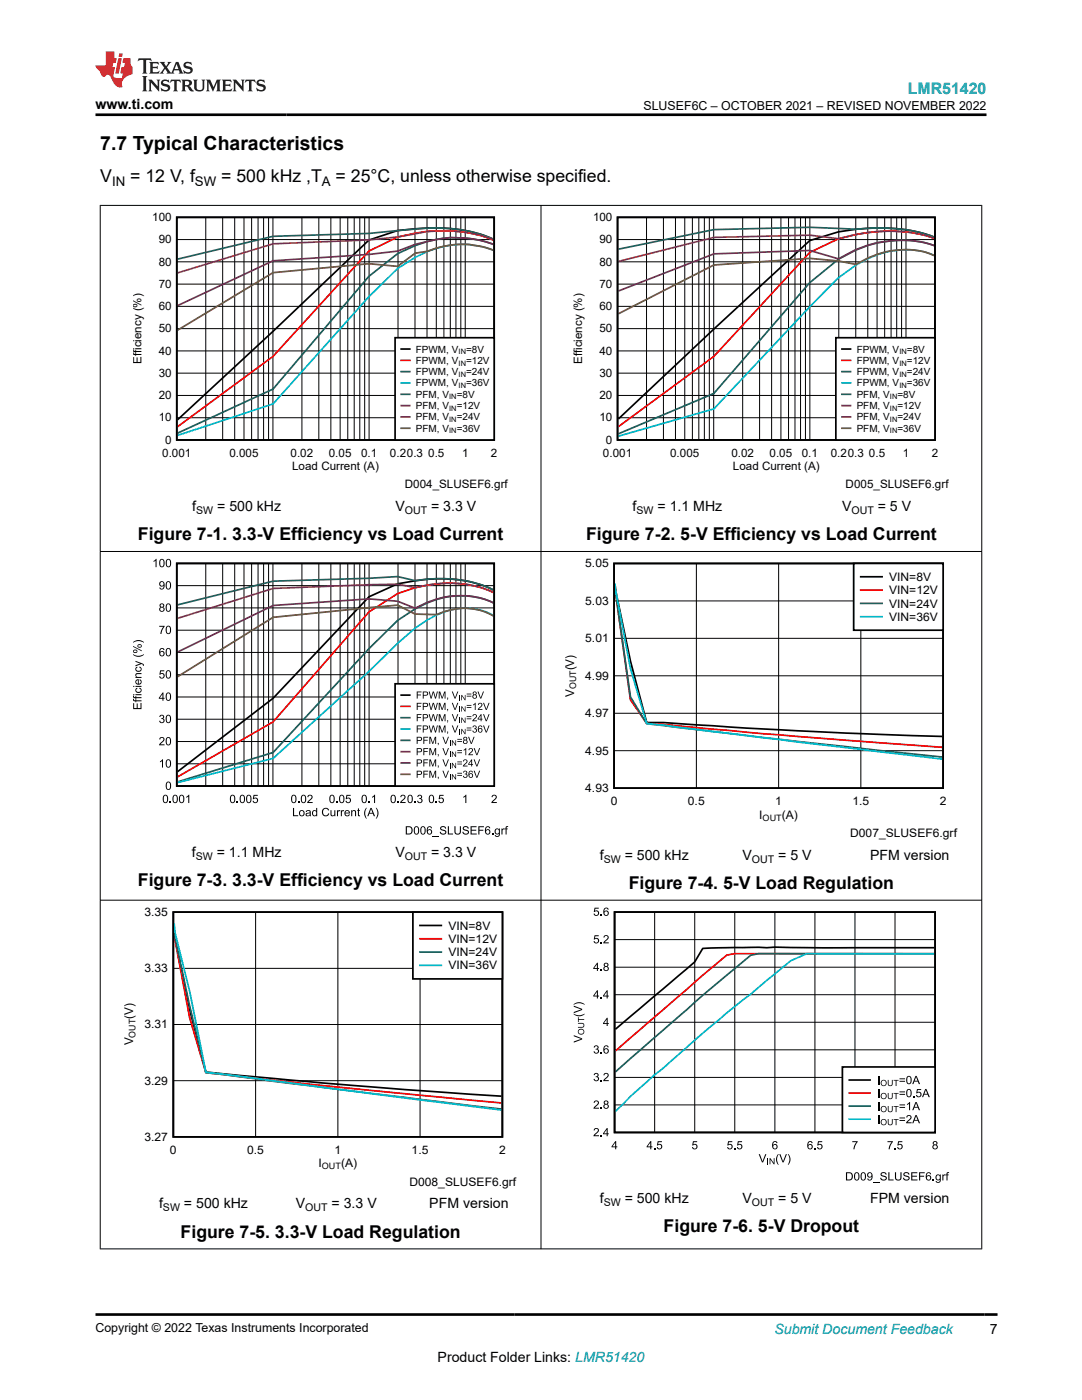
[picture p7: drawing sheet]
<svg xmlns="http://www.w3.org/2000/svg" width="216mm" height="279mm" viewBox="0 0 216 279" stroke-linecap="round" stroke-linejoin="round" font-family="sans-serif">
<defs><g id="words">
<text font-size="3.9" x="20" y="29.9">7.7 Typical Characteristics</text>
<g font-size="3.5">
<text x="20" y="36.4">V</text>
<text x="26" y="36.4">= 12 V, f</text>
<text x="44.1" y="36.4">= 500 kHz ,T</text>
<text x="67" y="36.4">= 25°C, unless otherwise specified.</text>
<text x="27.5" y="107.8">Figure 7-1. 3.3-V Efficiency vs Load Current</text>
<text x="116.9" y="107.8">Figure 7-2. 5-V Efficiency vs Load Current</text>
<text x="27.5" y="176.9">Figure 7-3. 3.3-V Efficiency vs Load Current</text>
<text x="125.5" y="177.4">Figure 7-4. 5-V Load Regulation</text>
<text x="132.4" y="245.9">Figure 7-6. 5-V Dropout</text>
<text x="36" y="247">Figure 7-5. 3.3-V Load Regulation</text>
</g>
<text font-size="3.2" fill="#00f" x="181.1" y="18.7">LMR51420</text>
<g font-size="2.8">
<text x="19" y="21.8">www.ti.com</text>
<text x="38.4" y="102">f</text>
<text x="43.3" y="102">= 500 kHz</text>
<text x="78.9" y="102">V</text>
<text x="86" y="102">= 3.3 V</text>
<text x="126.2" y="102">f</text>
<text x="131.2" y="102">= 1.1 MHz</text>
<text x="168" y="102">V</text>
<text x="175.1" y="102">= 5 V</text>
<text x="38.3" y="171.1">f</text>
<text x="43.3" y="171.1">= 1.1 MHz</text>
<text x="78.9" y="171.1">V</text>
<text x="86" y="171.1">= 3.3 V</text>
<text x="119.7" y="171.6">f</text>
<text x="124.7" y="171.6">= 500 kHz</text>
<text x="148.1" y="171.6">V</text>
<text x="155.3" y="171.6">= 5 V</text>
<text x="173.6" y="171.6">PFM version</text>
<text x="31.7" y="241.2">f</text>
<text x="36.7" y="241.2">= 500 kHz</text>
<text x="59" y="241.2">V</text>
<text x="66.2" y="241.2">= 3.3 V</text>
<text x="85.7" y="241.2">PFM version</text>
<text x="119.7" y="240.1">f</text>
<text x="124.7" y="240.1">= 500 kHz</text>
<text x="148.1" y="240.1">V</text>
<text x="155.3" y="240.1">= 5 V</text>
<text x="173.6" y="240.1">FPM version</text>
<text x="197.5" y="266.1">7</text>
<text x="87.3" y="271.7">Product Folder Links: LMR51420</text>
</g>
<text font-size="2.8" fill="#00f" x="154.5" y="266.2">Submit Document Feedback</text>
<g font-size="2.6">
<text x="22.4" y="37.1">IN</text>
<text x="38.9" y="37.1">SW</text>
<text x="64.2" y="37.1">A</text>
</g>
<g font-size="2.5">
<text x="128.4" y="21.9">SLUSEF6C – OCTOBER 2021 – REVISED NOVEMBER 2022</text>
<text x="19" y="265.9">Copyright © 2022 Texas Instruments Incorporated</text>
</g>
<g font-size="2.4">
<text x="114.6" y="133.8" transform="rotate(-90 114.6 133.8)">(V)</text>
<text x="114.6" y="139" transform="rotate(-90 114.6 139)">V</text>
<text x="26.6" y="203.4" transform="rotate(-90 26.6 203.4)">(V)</text>
<text x="26.6" y="208.6" transform="rotate(-90 26.6 208.6)">V</text>
</g>
<g font-size="2.3">
<text x="30.4" y="44.1">100</text>
<text x="118.3" y="44.1">100</text>
<text x="31.7" y="53">80</text>
<text x="31.7" y="48.6">90</text>
<text x="119.6" y="53">80</text>
<text x="119.6" y="48.6">90</text>
<text x="31.7" y="57.5">70</text>
<text x="119.6" y="57.5">70</text>
<text x="31.7" y="61.9">60</text>
<text x="119.6" y="61.9">60</text>
<text x="31.7" y="70.8">40</text>
<text x="31.7" y="66.3">50</text>
<text x="119.6" y="70.8">40</text>
<text x="119.6" y="66.3">50</text>
<text x="28.2" y="72.6" transform="rotate(-90 28.2 72.6)">Efficiency (%)</text>
<text x="31.7" y="75.2">30</text>
<text x="116.2" y="72.6" transform="rotate(-90 116.2 72.6)">Efficiency (%)</text>
<text x="119.6" y="75.2">30</text>
<text x="31.7" y="79.7">20</text>
<text x="119.6" y="79.7">20</text>
<text x="31.7" y="84.1">10</text>
<text x="33" y="88.6">0</text>
<text x="119.6" y="84.1">10</text>
<text x="120.9" y="88.6">0</text>
<text x="32.4" y="91.2">0.001</text>
<text x="45.8" y="91.2">0.005</text>
<text x="58" y="91.2">0.02</text>
<text x="58.3" y="93.8">Load Current (A)</text>
<text x="65.6" y="91.2">0.05</text>
<text x="72" y="91.2">0.1</text>
<text x="77.8" y="91.2">0.20.3</text>
<text x="85.4" y="91.2">0.5</text>
<text x="92.2" y="91.2">1</text>
<text x="98" y="91.2">2</text>
<text x="120.3" y="91.2">0.001</text>
<text x="133.7" y="91.2">0.005</text>
<text x="145.9" y="91.2">0.02</text>
<text x="146.2" y="93.8">Load Current (A)</text>
<text x="153.6" y="91.2">0.05</text>
<text x="160" y="91.2">0.1</text>
<text x="165.8" y="91.2">0.20.3</text>
<text x="173.4" y="91.2">0.5</text>
<text x="180.1" y="91.2">1</text>
<text x="185.9" y="91.2">2</text>
<text x="80.8" y="97.5">D004_SLUSEF6.grf</text>
<text x="168.7" y="97.5">D005_SLUSEF6.grf</text>
<text x="116.8" y="113.2">5.05</text>
<text x="177.4" y="115.9">VIN=8V</text>
<text x="177.4" y="118.6">VIN=12V</text>
<text x="116.8" y="120.7">5.03</text>
<text x="177.4" y="121.2">VIN=24V</text>
<text x="177.4" y="123.9">VIN=36V</text>
<text x="116.8" y="128.2">5.01</text>
<text x="116.8" y="135.6">4.99</text>
<text x="116.8" y="143.1">4.97</text>
<text x="116.8" y="150.6">4.95</text>
<text x="116.8" y="158.1">4.93</text>
<text x="121.9" y="160.7">0</text>
<text x="137.3" y="160.7">0.5</text>
<text x="154.7" y="160.7">1</text>
<text x="170.1" y="160.7">1.5</text>
<text x="187.5" y="160.7">2</text>
<text x="151.5" y="163.4">I</text>
<text x="156" y="163.4">(A)</text>
<text x="169.7" y="167.1">D007_SLUSEF6.grf</text>
<text x="28.8" y="182.8">3.35</text>
<text x="89.5" y="185.5">VIN=8V</text>
<text x="89.5" y="188.2">VIN=12V</text>
<text x="89.5" y="190.8">VIN=24V</text>
<text x="28.8" y="194">3.33</text>
<text x="89.5" y="193.5">VIN=36V</text>
<text x="28.8" y="205.2">3.31</text>
<text x="28.8" y="216.4">3.29</text>
<text x="28.8" y="227.6">3.27</text>
<text x="33.9" y="230.3">0</text>
<text x="49.3" y="230.3">0.5</text>
<text x="63.6" y="233">I</text>
<text x="66.8" y="230.3">1</text>
<text x="68" y="233">(A)</text>
<text x="82.1" y="230.3">1.5</text>
<text x="99.6" y="230.3">2</text>
<text x="81.7" y="236.7">D008_SLUSEF6.grf</text>
</g>
<g font-size="2.1">
<text x="39.1" y="102.6">SW</text>
<text x="80.8" y="102.6">OUT</text>
<text x="127" y="102.6">SW</text>
<text x="169.9" y="102.6">OUT</text>
<text x="39.1" y="171.6">SW</text>
<text x="80.8" y="171.6">OUT</text>
<text x="120.5" y="172.1">SW</text>
<text x="150" y="172.1">OUT</text>
<text x="32.5" y="241.7">SW</text>
<text x="60.9" y="241.7">OUT</text>
<text x="120.5" y="240.7">SW</text>
<text x="150" y="240.7">OUT</text>
</g>
<g font-size="2">
<text x="83" y="70.4">FPWM, V</text>
<text x="93" y="70.4">=8V</text>
<text x="170.9" y="70.4">FPWM, V</text>
<text x="181" y="70.4">=8V</text>
<text x="83" y="72.6">FPWM, V</text>
<text x="83" y="74.9">FPWM, V</text>
<text x="83" y="77.1">FPWM, V</text>
<text x="93" y="72.6">=12V</text>
<text x="93" y="74.9">=24V</text>
<text x="93" y="77.1">=36V</text>
<text x="170.9" y="72.6">FPWM, V</text>
<text x="170.9" y="74.9">FPWM, V</text>
<text x="170.9" y="77.1">FPWM, V</text>
<text x="181" y="72.6">=12V</text>
<text x="181" y="74.9">=24V</text>
<text x="181" y="77.1">=36V</text>
<text x="83" y="83.9">PFM, V</text>
<text x="83" y="79.4">PFM, V</text>
<text x="83" y="81.6">PFM, V</text>
<text x="91.1" y="81.6">=12V</text>
<text x="91.1" y="79.4">=8V</text>
<text x="91.1" y="83.9">=24V</text>
<text x="170.9" y="83.9">PFM, V</text>
<text x="170.9" y="79.4">PFM, V</text>
<text x="170.9" y="81.6">PFM, V</text>
<text x="179.1" y="81.6">=12V</text>
<text x="179.1" y="79.4">=8V</text>
<text x="179.1" y="83.9">=24V</text>
<text x="83" y="86.2">PFM, V</text>
<text x="91.1" y="86.2">=36V</text>
<text x="170.9" y="86.2">PFM, V</text>
<text x="179.1" y="86.2">=36V</text>
</g>
<g font-size="1.8">
<text x="115" y="137.5" transform="rotate(-90 115 137.5)">OUT</text>
<text x="152.2" y="163.8">OUT</text>
<text x="27" y="207.1" transform="rotate(-90 27 207.1)">OUT</text>
<text x="64.2" y="233.4">OUT</text>
</g>
<g font-size="1.5">
<text x="91.5" y="70.7">IN</text>
<text x="179.5" y="70.7">IN</text>
<text x="91.5" y="72.9">IN</text>
<text x="91.5" y="75.2">IN</text>
<text x="91.5" y="77.5">IN</text>
<text x="179.5" y="72.9">IN</text>
<text x="179.5" y="75.2">IN</text>
<text x="179.5" y="77.5">IN</text>
<text x="89.6" y="79.7">IN</text>
<text x="89.6" y="82">IN</text>
<text x="177.6" y="79.7">IN</text>
<text x="177.6" y="82">IN</text>
<text x="89.6" y="86.5">IN</text>
<text x="89.6" y="84.2">IN</text>
<text x="177.6" y="86.5">IN</text>
<text x="177.6" y="84.2">IN</text>
</g>
</g></defs>
<path d="M35.3 43.4h63.3v44.4h-63.3zM98.4 47.8a29.7 29.7 0 0 0-15.6-2.1l-3.5 .3-5.7 1.9-19.1 18.2-19.1 17.7" fill="none" stroke="#000" stroke-width=".34"/>
<g fill="none" stroke="#000" stroke-width=".2">
<path d="M35.3 56.7h63.3M35.3 52.3h63.3M35.3 47.8h63.3M41.1 43.4v44.4M44.4 43.4v44.4M46.8 43.4v44.4M48.7 43.4v44.4M50.2 43.4v44.4M51.5 43.4v44.4M52.6 43.4v44.4M53.6 43.4v44.4M54.5 43.4v44.4"/>
<path d="M60.2 43.4v44.4M63.6 43.4v44.4M66 43.4v44.4M67.9 43.4v44.4M69.4 43.4v44.4M70.7 43.4v44.4M71.8 43.4v44.4M72.8 43.4v44.4M73.6 43.4v44.4M79.4 43.4v44.4M82.8 43.4v44.4M85.2 43.4v44.4"/>
<path d="M87.1 43.4v44.4M88.6 43.4v44.4M89.9 43.4v44.4M91 43.4v44.4M92 43.4v44.4M92.8 43.4v44.4M35.3 78.9h63.3M35.3 74.5h63.3M35.3 70h63.3M35.3 65.6h63.3M35.3 61.1h63.3M35.3 83.4h63.3"/>
</g>
<path d="M98.4 47.9a27.9 27.9 0 0 0-15.6-1.4l-3.5 .8-5.7 2.8-19.1 21-19.1 14.1" fill="none" stroke="#f00" stroke-width=".34"/>
<path d="M98.4 48.8a21.8 21.8 0 0 0-15.6 .2l-3.5 1.6-5.7 4.5-19.1 22.5-19.1 8.8" fill="none" stroke="#156" stroke-width=".34"/>
<path d="M98.4 50a17.6 17.6 0 0 0-15.6 1.4l-3.5 2.2-5.7 5.6-19.1 21.4-19.1 6.3" fill="none" stroke="#0bc" stroke-width=".34"/>
<path d="M98.4 47.7a29.6 29.6 0 0 0-15.6-2l-9.2 .9-19.1 .6-19.1 4.5" fill="none" stroke="#286b49" stroke-width=".34"/>
<path d="M98.4 47.9a27.1 27.1 0 0 0-15.6-1.2l-3.5 .6-5.7 .6-19.1 .8-19.1 5.8" fill="none" stroke="#9e3a3a" stroke-width=".34"/>
<path d="M98.4 48.8a21.6 21.6 0 0 0-13.2-.6l-2.4 .6-3.5 1.3-5.7 .7-19.1 1.2-19.1 9" fill="none" stroke="#68275f" stroke-width=".34"/>
<path d="M98.4 49.9a17.2 17.2 0 0 0-13.2 .3l-2.4 .3-3.5 2.7-5.7-.6-19.1 1.8-19.1 11.5" fill="none" stroke="#6b5028" stroke-width=".34"/>
<path d="M78.8 67.4h19.8v20.4h-19.8z" fill-rule="evenodd" fill="#fff"/>
<path d="M123.2 43.4h63.4v44.4h-63.4zM186.4 47.3a32.6 32.6 0 0 0-15.6-1.5l-3.5 .5-5.7 1.7-19.2 17.7-19 17.9M78.8 67.4h19.8v20.4h-19.8zM80.1 69.7h1.7" fill="none" stroke="#000" stroke-width=".34"/>
<path d="M186.4 47.5a29 29 0 0 0-15.6-.7l-3.5 .9-5.7 2.7-19.2 20.7-19 14.1M80.1 71.9h1.7" fill="none" stroke="#f00" stroke-width=".34"/>
<path d="M186.4 49a21.3 21.3 0 0 0-15.6 .9l-3.5 1.8-5.7 4.7-19.2 22.1-19 8.1M80.1 74.2h1.7" fill="none" stroke="#156" stroke-width=".34"/>
<path d="M186.4 51a15.8 15.8 0 0 0-13.2 .6l-2.4 1.3-3.5 2.5-5.7 5.8-19.2 20.4-19 5.4M80.1 76.4h1.7" fill="none" stroke="#0bc" stroke-width=".34"/>
<path d="M186.4 47.3a32.1 32.1 0 0 0-15.6-1.5l-9.2-.4-19.2 .4-19 3.9M80.1 78.7h1.7" fill="none" stroke="#286b49" stroke-width=".34"/>
<path d="M186.4 47.6a29.1 29.1 0 0 0-15.6-.8l-3.5 .8-5.7-.7-19.2 .5-19 4.8M80.1 80.9h1.7" fill="none" stroke="#9e3a3a" stroke-width=".34"/>
<path d="M186.4 49a21.5 21.5 0 0 0-15.6 .8l-3.5 1.9-5.7-1.7-19.2 .7-19 7.4M80.1 83.2h1.7" fill="none" stroke="#68275f" stroke-width=".34"/>
<path d="M186.4 51a15.7 15.7 0 0 0-13.2 .5l-2.4 1.3-3.5-.7-5.7-.5-19.2 1.3-19 9.7M80.1 85.5h1.7" fill="none" stroke="#6b5028" stroke-width=".34"/>
<g fill="none" stroke="#000" stroke-width=".2">
<path d="M123.2 56.7h63.4M123.2 52.3h63.4M123.2 47.8h63.4M129 43.4v44.4M132.4 43.4v44.4M134.8 43.4v44.4M136.6 43.4v44.4M138.2 43.4v44.4M139.4 43.4v44.4M140.5 43.4v44.4M141.5 43.4v44.4M142.4 43.4v44.4"/>
<path d="M148.2 43.4v44.4M151.6 43.4v44.4M154 43.4v44.4M155.8 43.4v44.4M157.3 43.4v44.4M158.6 43.4v44.4M159.7 43.4v44.4M160.7 43.4v44.4M161.6 43.4v44.4M167.4 43.4v44.4M170.8 43.4v44.4M173.2 43.4v44.4"/>
<path d="M175 43.4v44.4M176.5 43.4v44.4M177.8 43.4v44.4M178.9 43.4v44.4M179.9 43.4v44.4M180.8 43.4v44.4M123.2 78.9h63.4M123.2 74.5h63.4M123.2 70h63.4M123.2 65.6h63.4M123.2 61.1h63.4M123.2 83.4h63.4"/>
</g>
<path d="M166.8 67.4h19.8v20.4h-19.8z" fill-rule="evenodd" fill="#fff"/>
<path d="M166.8 67.4h19.8v20.4h-19.8zM168 69.7h1.7M35.3 112.4h63.3v44.5h-63.3zM98.4 117.7a25.6 25.6 0 0 0-15.6-1.8l-3.5 .6-5.7 2.6-19.1 20.3-19.1 14.6" fill="none" stroke="#000" stroke-width=".34"/>
<path d="M168 71.9h1.7M98.4 118.2a22.7 22.7 0 0 0-15.6-.9l-3.5 1.2-5.7 3.6-19.1 22-19.1 10.9" fill="none" stroke="#f00" stroke-width=".34"/>
<path d="M168 74.2h1.7" fill="none" stroke="#156" stroke-width=".34"/>
<path d="M168 76.4h1.7" fill="none" stroke="#0bc" stroke-width=".34"/>
<path d="M168 78.7h1.7" fill="none" stroke="#286b49" stroke-width=".34"/>
<path d="M168 80.9h1.7" fill="none" stroke="#9e3a3a" stroke-width=".34"/>
<path d="M168 83.2h1.7" fill="none" stroke="#68275f" stroke-width=".34"/>
<path d="M168 85.5h1.7" fill="none" stroke="#6b5028" stroke-width=".34"/>
<g fill="#000">
<path d="M30.6 111.9l.6-.4v1.7h-.2v-1.3l-.4 .2zM27.1 137.4l.3-.1v.2l-.2 .1a.41 .41 0 0 0 .4 .5 .41 .41 0 0 0 .4-.5l-.2-.1v-.3a.57 .57 0 0 1 .4 .9 .57 .57 0 0 1-.9 .1l-.3-.3zM27.1 133.2l.3-.1v.2l-.2 .1a.41 .41 0 0 0 .4 .5 .41 .41 0 0 0 .4-.6l-.2-.1v-.2a.57 .57 0 0 1 .4 .9 .57 .57 0 0 1-.9 .1l-.3-.3zM26.6 139.4l.1 .1 .1 .3h.2v-.3h.2v.3h1v.2h-1v.1h-.2v-.1a.37 .37 0 0 1-.4-.1 .37 .37 0 0 1 0-.5zM26.6 138.8h.1l.1 .3h.2v-.2h.2v.2h1v.2h-1v.2h-.2v-.2a.37 .37 0 0 1-.4-.1 .37 .37 0 0 1 0-.4zM27.1 134.4l1.1-.1v.2h-.7a.28 .28 0 0 0-.3 .2 .28 .28 0 0 0 .2 .4h.8v.2h-1.2v-.2h.2l-.2-.4zM27 131.9l1.3 .4a.42 .42 0 0 1 .4 .6h-.2v-.3l-.3-.1-1.2 .5v-.2l1-.4-1-.3zM26.5 130.5a1.92 1.92 0 0 0 2.2 0 1.36 1.36 0 0 1-2.2 0zM26.5 128.1a1.49 1.49 0 0 1 2.2 .2 1.93 1.93 0 0 0-2.2 0zM32 133.8h.8v.2h-.7l-.1 .4a.55 .55 0 0 1 .8 .3 .55 .55 0 0 1-.4 .7 .55 .55 0 0 1-.6-.4h.2a.36 .36 0 0 0 .5 .1 .36 .36 0 0 0 .1-.5 .36 .36 0 0 0-.6 0h-.2zM31.8 124.9h1l-.4 1-.2 .6h-.2l.1-.4 .5-1h-.8zM26.6 140.3h.2v1h.5v-.9h.2v.9h.5v-1h.2v1.2h-1.6z"/>
<path d="M32 142.8a.44 .44 0 0 1 .6-.1 .44 .44 0 0 1-.1 .7 .52 .52 0 0 1 0 .9 .52 .52 0 0 1-.7-.4l.2-.1a.33 .33 0 0 0 .4 .3 .33 .33 0 0 0 .2-.4 .33 .33 0 0 0-.4-.2v-.2a.29 .29 0 0 0 .4-.2 .29 .29 0 0 0-.3-.3 .29 .29 0 0 0-.3 .3h-.2zM31.9 151.9l.6-.4v1.7h-.2v-1.3l-.4 .2zM31.9 147.2a.57 .57 0 0 1 .9 .3 .57 .57 0 0 1-.5 .7l-.3 .3h.8v.2h-1.1l.2-.3a1 1 0 0 0 .6-1.1h-.3l-.2 .3h-.2zM50.6 158.6h.8v.2h-.6l-.1 .5a.55 .55 0 0 1 .8 .2 .55 .55 0 0 1-.4 .8 .55 .55 0 0 1-.7-.5h.2a.36 .36 0 0 0 .5 .2 .36 .36 0 0 0 .1-.5 .36 .36 0 0 0-.5-.1l-.3 .1zM69.1 158.6h.9v.2h-.7l-.1 .5a.55 .55 0 0 1 .8 .2 .55 .55 0 0 1-.4 .8 .55 .55 0 0 1-.7-.5h.3a.36 .36 0 0 0 .5 .2 .36 .36 0 0 0 .1-.5 .36 .36 0 0 0-.6-.1l-.2 .1zM83.4 158.7a.44 .44 0 0 1 .7 0 .44 .44 0 0 1-.1 .7 .52 .52 0 0 1 0 .9 .52 .52 0 0 1-.8-.5h.2a.33 .33 0 0 0 .4 .3 .33 .33 0 0 0 .3-.4 .33 .33 0 0 0-.5-.2l.1-.2a.29 .29 0 0 0 .3-.2 .29 .29 0 0 0-.3-.4 .29 .29 0 0 0-.2 .4l-.2-.1zM87.7 158.6h.8v.2h-.7v.5a.55 .55 0 0 1 .7 .2 .55 .55 0 0 1-.3 .8 .55 .55 0 0 1-.7-.5h.2a.36 .36 0 0 0 .5 .2 .36 .36 0 0 0 .1-.5 .36 .36 0 0 0-.5-.1l-.3 .1zM33.9 160h.2v.3h-.2zM37.2 159l.6-.4v1.7h-.2v-1.3l-.4 .2zM47.3 160h.2v.3h-.2zM58.5 161.2h.2v1.5h.8v.2h-1zM59.5 160h.2v.3h-.2z"/>
<path d="M61.5 158.7a.57 .57 0 0 1 .9 .3 .57 .57 0 0 1-.5 .7l-.3 .4h.8v.2h-1.1l.1-.4a1 1 0 0 0 .7-1l-.4-.1-.2 .3h-.2zM64.5 161.4a.73 .73 0 0 1 1.2 .3h-.2a.58 .58 0 0 0-.9-.2 .58 .58 0 0 0-.1 .9 .5 .5 0 0 0 .5 .3 .5 .5 0 0 0 .5-.4l.2 .1a.8 .8 0 0 1-1.1 .4 .8 .8 0 0 1-.3-1.2zM65.9 161.7h.2v.7a.3 .3 0 0 0 .3 .3 .3 .3 0 0 0 .3-.4v-.6h.2v1.2h-.2v-.2a.43 .43 0 0 1-.5 .2 .43 .43 0 0 1-.3-.5zM67.1 160h.2v.3h-.2zM67.2 161.7h.2v.2l.4-.2v.2a.27 .27 0 0 0-.3 .1 .27 .27 0 0 0-.1 .3v.6h-.2zM68 161.7h.2v.2l.4-.2v.2a.27 .27 0 0 0-.3 .1 .27 .27 0 0 0-.1 .3v.6h-.2zM70.1 161.7h.2v.2a.43 .43 0 0 1 .5-.2 .43 .43 0 0 1 .3 .5v.7h-.3v-.7a.28 .28 0 0 0-.2-.4 .28 .28 0 0 0-.3 .2v.9h-.2zM71.4 161.4l.2-.1v.4h.2v.2h-.2v.7l.3 .3a.3 .3 0 0 1-.4 0 .3 .3 0 0 1-.1-.4v-.6h-.1zM73.1 161.2h.1a1.91 1.91 0 0 0 0 2.2 1.46 1.46 0 0 1-.1-2.2zM73.5 160h.3v.3h-.3zM74.2 159l.6-.4v1.7h-.2v-1.3l-.4 .2zM75 161.2a1.34 1.34 0 0 1 0 2.2 1.89 1.89 0 0 0 0-2.2z"/>
<path d="M79.3 160h.3v.3h-.3zM80 158.7a.57 .57 0 0 1 .9 .3 .57 .57 0 0 1-.5 .7l-.3 .4h.8v.2h-1.1l.2-.4a1 1 0 0 0 .6-1l-.3-.1-.2 .3h-.2zM82.7 160h.2v.3h-.2zM86.3 166.9h1.4v.1h-1.4zM87 160h.2v.3h-.2zM88 165a.66 .66 0 0 1 1 .4h-.2a.36 .36 0 0 0-.4-.4 .36 .36 0 0 0-.3 .5 .85 .85 0 0 1 .9 .7 .7 .7 0 0 1-.7 .4 .7 .7 0 0 1-.6-.6h.3a.43 .43 0 0 0 .4 .4 .43 .43 0 0 0 .4-.4l-.1-.1a.71 .71 0 0 1-.9-.7zM89.4 164.9h.2v1.4h.8v.2h-1zM90.7 164.9h.2v.9a.44 .44 0 0 0 .4 .6 .44 .44 0 0 0 .5-.6v-.9h.2v.9a.66 .66 0 0 1-.7 .8 .66 .66 0 0 1-.6-.8zM92.5 165a.66 .66 0 0 1 1 .4h-.2a.36 .36 0 0 0-.4-.4 .36 .36 0 0 0-.3 .5 .85 .85 0 0 1 1 .7 .7 .7 0 0 1-.8 .4 .7 .7 0 0 1-.5-.6h.2a.43 .43 0 0 0 .4 .4 .43 .43 0 0 0 .4-.4l-.1-.1a.71 .71 0 0 1-.9-.7zM92.4 159l.7-.4v1.7h-.2v-1.3l-.5 .2zM93.9 164.9h1.2v.2h-1v.5h.9v.2h-.9v.5h1v.2h-1.2zM95.4 164.9h1.2v.2h-.9v.5h.7v.2h-.7v.7h-.3z"/>
<path d="M98.2 166.3h.2v.2h-.2zM98.2 158.7a.57 .57 0 0 1 .9 .3 .57 .57 0 0 1-.5 .7l-.3 .4h.8v.2h-1.1l.2-.4a1 1 0 0 0 .6-1l-.3-.1-.2 .3h-.2zM100.1 165.3h.1v.2l.4-.2v.3a.27 .27 0 0 0-.3 0 .27 .27 0 0 0 0 .3v.6h-.2zM100.9 165l.5-.1v.2h-.3v.2h.2v.2h-.2v1h-.2v-1h-.2z"/>
<path d="M32 111.6a.59 .59 0 0 1 .7 .1 .59 .59 0 0 1 .1 .7 .59 .59 0 0 1-.5 .8 .59 .59 0 0 1-.5-.8zM32.1 111.8a.92 .92 0 0 0 .2 1.3 .85 .85 0 0 0 0-1.4z"/>
<path d="M31.9 116.1a.65 .65 0 0 1 .8 .1 .65 .65 0 0 1 .1 .8 .55 .55 0 0 1-.3 .6 .55 .55 0 0 1-.7-.3l.2-.1a.38 .38 0 0 0 .5 .2 .38 .38 0 0 0 .1-.5 .52 .52 0 0 1-.7 0 .52 .52 0 0 1 0-.8zM31.9 116.5a.35 .35 0 0 0 .7 0 .35 .35 0 0 0-.7 0z"/>
<path d="M33.3 116.1a.59 .59 0 0 1 .7 0 .59 .59 0 0 1 .1 .7 .59 .59 0 0 1-.5 .9 .59 .59 0 0 1-.5-.9zM33.4 116.3a.92 .92 0 0 0 .2 1.2 .85 .85 0 0 0 0-1.4z"/>
<path d="M33.3 111.6a.59 .59 0 0 1 .7 .1 .59 .59 0 0 1 .1 .7 .59 .59 0 0 1-.5 .8 .59 .59 0 0 1-.5-.8zM33.4 111.8a.92 .92 0 0 0 .2 1.3 .85 .85 0 0 0 0-1.4z"/>
<path d="M26.6 138.5h.2v.2h-.2zM27 138.5h1.2v.2h-1.2z"/>
<path d="M26.6 136.9h.2v.2h-.2zM27 136.9h1.2v.2h-1.2z"/>
<path d="M26.6 129.9a.4 .4 0 0 1 .8 0 .4 .4 0 0 1-.8 0zM26.8 129.9h-.1a.26 .26 0 0 0 .3 .3 .26 .26 0 0 0 .2-.3zM26.5 128.9l1.8 .9v.2l-1.8-.9zM27.4 128.9a.4 .4 0 0 1 .8 0 .4 .4 0 0 1-.8 0zM27.6 128.8a.26 .26 0 0 0 .3 .3 .26 .26 0 0 0 .2-.3z"/>
<path d="M27.2 135.7l.5-.1v.8a.35 .35 0 0 0 .4-.2 .35 .35 0 0 0-.3-.4l.1-.2a.59 .59 0 0 1 .2 .8 .59 .59 0 0 1-.8 .2 .59 .59 0 0 1-.1-.9zM27.3 135.8l-.1 .4 .3 .2v-.6z"/>
<path d="M32 120.5a.44 .44 0 0 1 .6 0 .44 .44 0 0 1-.1 .7 .49 .49 0 0 1 .2 .7 .49 .49 0 0 1-.8 0 .49 .49 0 0 1 .2-.7l-.3-.2zM32 120.8a.3 .3 0 0 0 .6 0 .3 .3 0 0 0-.6 0zM32 121.6a.34 .34 0 0 0 .6 0 .34 .34 0 0 0-.6 0z"/>
<path d="M32.4 138.2h.2v1.1h.2v.2h-.2v.3h-.2v-.3h-.7zM32.4 138.5l-.5 .8h.5z"/>
<path d="M31.9 129.5l.6-.2 .3 .4h-.2a.33 .33 0 0 0-.4-.2 .33 .33 0 0 0-.2 .4v.2a.52 .52 0 0 1 .7 .1 .52 .52 0 0 1-.1 .8 .52 .52 0 0 1-.8-.3v-.8zM32 130.5a.36 .36 0 0 0 .7 0 .36 .36 0 0 0-.7 0z"/>
<path d="M33.3 138.3a.59 .59 0 0 1 .7 .1 .59 .59 0 0 1 .1 .6 .59 .59 0 0 1-.5 .9 .59 .59 0 0 1-.5-.9zM33.4 138.5a.92 .92 0 0 0 .2 1.2 .85 .85 0 0 0 0-1.3z"/>
<path d="M33.3 133.8a.59 .59 0 0 1 .7 .1 .59 .59 0 0 1 .1 .7 .59 .59 0 0 1-.5 .8 .59 .59 0 0 1-.5-.8zM33.4 134a.92 .92 0 0 0 .2 1.3 .85 .85 0 0 0 0-1.4z"/>
<path d="M33.3 129.4a.59 .59 0 0 1 .7 .1 .59 .59 0 0 1 .1 .7 .59 .59 0 0 1-.5 .8 .59 .59 0 0 1-.5-.8zM33.4 129.6a.92 .92 0 0 0 .2 1.2 .85 .85 0 0 0 0-1.3z"/>
<path d="M33.3 125a.59 .59 0 0 1 .7 0 .59 .59 0 0 1 .1 .7 .59 .59 0 0 1-.5 .9 .59 .59 0 0 1-.5-.9zM33.4 125.2a.92 .92 0 0 0 .2 1.2 .85 .85 0 0 0 0-1.4z"/>
<path d="M33.3 120.5a.59 .59 0 0 1 .7 .1 .59 .59 0 0 1 .1 .7 .59 .59 0 0 1-.5 .8 .59 .59 0 0 1-.5-.8zM33.4 120.7a.92 .92 0 0 0 .2 1.2 .85 .85 0 0 0 0-1.3z"/>
<path d="M32.7 158.7a.59 .59 0 0 1 .7 .1 .59 .59 0 0 1 .1 .6 .59 .59 0 0 1-.5 .9 .59 .59 0 0 1-.5-.9zM32.8 158.9a.92 .92 0 0 0 .2 1.2 .85 .85 0 0 0 0-1.3z"/>
<path d="M33.3 151.6a.59 .59 0 0 1 .7 .1 .59 .59 0 0 1 .1 .7 .59 .59 0 0 1-.5 .8 .59 .59 0 0 1-.5-.8zM33.4 151.8a.92 .92 0 0 0 .2 1.2 .85 .85 0 0 0 0-1.3z"/>
<path d="M33.3 147.2a.59 .59 0 0 1 .7 .1 .59 .59 0 0 1 .1 .6 .59 .59 0 0 1-.5 .9 .59 .59 0 0 1-.5-.9zM33.4 147.4a.92 .92 0 0 0 .2 1.2 .85 .85 0 0 0 0-1.3z"/>
<path d="M33.3 142.7a.59 .59 0 0 1 .7 .1 .59 .59 0 0 1 .1 .7 .59 .59 0 0 1-.5 .8 .59 .59 0 0 1-.5-.8zM33.4 142.9a.92 .92 0 0 0 .2 1.3 .85 .85 0 0 0 0-1.4z"/>
<path d="M33.3 156.1a.59 .59 0 0 1 .7 0 .59 .59 0 0 1 .1 .7 .59 .59 0 0 1-.5 .9 .59 .59 0 0 1-.5-.9zM33.4 156.3a.92 .92 0 0 0 .2 1.2 .85 .85 0 0 0 0-1.4z"/>
<path d="M34.7 158.7a.59 .59 0 0 1 .6 .1 .59 .59 0 0 1 .2 .6 .59 .59 0 0 1-.5 .9 .59 .59 0 0 1-.6-.9zM34.7 158.9a.92 .92 0 0 0 .2 1.2 .85 .85 0 0 0 0-1.3z"/>
<path d="M35.9 158.7a.59 .59 0 0 1 .7 .1 .59 .59 0 0 1 .2 .6 .59 .59 0 0 1-.6 .9 .59 .59 0 0 1-.5-.9zM36 158.9a.92 .92 0 0 0 .2 1.2 .85 .85 0 0 0 0-1.3z"/>
<path d="M46.1 158.7a.59 .59 0 0 1 .7 .1 .59 .59 0 0 1 .2 .6 .59 .59 0 0 1-.6 .9 .59 .59 0 0 1-.5-.9zM46.2 158.9a.92 .92 0 0 0 .2 1.2 .85 .85 0 0 0 0-1.3z"/>
<path d="M48.1 158.7a.59 .59 0 0 1 .6 .1 .59 .59 0 0 1 .2 .6 .59 .59 0 0 1-.5 .9 .59 .59 0 0 1-.6-.9zM48.1 158.9a.92 .92 0 0 0 .3 1.2 .85 .85 0 0 0 0-1.3z"/>
<path d="M49.3 158.7a.59 .59 0 0 1 .7 .1 .59 .59 0 0 1 .2 .6 .59 .59 0 0 1-.6 .9 .59 .59 0 0 1-.5-.9zM49.4 158.9a.92 .92 0 0 0 .2 1.2 .85 .85 0 0 0 0-1.3z"/>
<path d="M58.3 158.7a.59 .59 0 0 1 .7 .1 .59 .59 0 0 1 .2 .6 .59 .59 0 0 1-.6 .9 .59 .59 0 0 1-.5-.9zM58.4 158.9a.92 .92 0 0 0 .2 1.2 .85 .85 0 0 0 0-1.3z"/>
<path d="M60.3 158.7a.59 .59 0 0 1 .7 .1 .59 .59 0 0 1 .1 .6 .59 .59 0 0 1-.5 .9 .59 .59 0 0 1-.6-.9zM60.3 158.9a.92 .92 0 0 0 .3 1.2 .85 .85 0 0 0 0-1.3z"/>
<path d="M65.9 158.7a.59 .59 0 0 1 .7 .1 .59 .59 0 0 1 .2 .6 .59 .59 0 0 1-.6 .9 .59 .59 0 0 1-.5-.9zM66 158.9a.92 .92 0 0 0 .2 1.2 .85 .85 0 0 0 0-1.3z"/>
<path d="M67.9 158.7a.59 .59 0 0 1 .7 .1 .59 .59 0 0 1 .1 .6 .59 .59 0 0 1-.5 .9 .59 .59 0 0 1-.5-.9zM68 158.9a.92 .92 0 0 0 .2 1.2 .85 .85 0 0 0 0-1.3z"/>
<path d="M72.4 158.7a.59 .59 0 0 1 .7 .1 .59 .59 0 0 1 .1 .6 .59 .59 0 0 1-.5 .9 .59 .59 0 0 1-.6-.9zM72.4 158.9a.92 .92 0 0 0 .3 1.2 .85 .85 0 0 0 0-1.3z"/>
<path d="M78.2 158.7a.59 .59 0 0 1 .6 .1 .59 .59 0 0 1 .2 .6 .59 .59 0 0 1-.5 .9 .59 .59 0 0 1-.6-.9zM78.2 158.9a.92 .92 0 0 0 .3 1.2 .85 .85 0 0 0 0-1.3z"/>
<path d="M81.5 158.7a.59 .59 0 0 1 .7 .1 .59 .59 0 0 1 .2 .6 .59 .59 0 0 1-.6 .9 .59 .59 0 0 1-.5-.9zM81.6 158.9a.92 .92 0 0 0 .2 1.2 .85 .85 0 0 0 0-1.3z"/>
<path d="M85.8 158.7a.59 .59 0 0 1 .7 .1 .59 .59 0 0 1 .1 .6 .59 .59 0 0 1-.5 .9 .59 .59 0 0 1-.6-.9zM85.9 158.9a.92 .92 0 0 0 .2 1.2 .85 .85 0 0 0 0-1.3z"/>
<path d="M59.7 162.3a.61 .61 0 0 1 1.2 0 .61 .61 0 0 1-1.2 0zM60 162a.41 .41 0 0 0-.1 .6 .41 .41 0 0 0 .6-.1v-.5l-.3-.2z"/>
<path d="M61.1 161.8h.1a.53 .53 0 0 1 .7-.1 .53 .53 0 0 1 .1 .7l.1 .5h-.2l-.1-.2a.43 .43 0 0 1-.6 .2 .43 .43 0 0 1-.1-.6l.7-.2a.3 .3 0 0 0-.3-.3 .3 .3 0 0 0-.3 .3l-.2-.1zM61.2 162.4a.29 .29 0 0 0 .3 .4 .29 .29 0 0 0 .3-.3v-.2z"/>
<path d="M62.4 161.8l.4-.1 .3 .1v-.6h.2v1.7h-.2v-.2a.58 .58 0 0 1-.8-.1 .58 .58 0 0 1 .1-.8zM62.6 161.9a.42 .42 0 0 0-.2 .6 .42 .42 0 0 0 .6 .1v-.6l-.2-.2z"/>
<path d="M68.9 161.8a.56 .56 0 0 1 .6-.1 .56 .56 0 0 1 .3 .6h-.9a.35 .35 0 0 0 .3 .4 .35 .35 0 0 0 .4-.2h.2a.61 .61 0 0 1-.9 .3 .61 .61 0 0 1 0-1zM69 161.9l-.1 .3h.7l-.2-.3z"/>
<path d="M73.9 161.2h.3l.6 1.7h-.2l-.2-.5h-.7l-.2 .5h-.2zM74 161.4l-.2 .8h.5z"/>
<path d="M81 164.9h.5a.83 .83 0 0 1 .8 .8 .83 .83 0 0 1-.7 .8h-.6zM81.2 165.1v1.2a.68 .68 0 0 0 .9-.6 .68 .68 0 0 0-.9-.6z"/>
<path d="M82.8 165a.59 .59 0 0 1 .7 .1 .59 .59 0 0 1 .1 .6 .59 .59 0 0 1-.5 .9 .59 .59 0 0 1-.5-.9zM82.9 165.2a.92 .92 0 0 0 .2 1.2 .85 .85 0 0 0 0-1.3z"/>
<path d="M84.1 165a.59 .59 0 0 1 .7 .1 .59 .59 0 0 1 .1 .6 .59 .59 0 0 1-.5 .9 .59 .59 0 0 1-.5-.9zM84.2 165.2a.92 .92 0 0 0 .2 1.2 .85 .85 0 0 0 0-1.3z"/>
<path d="M85.3 165.1l.6-.2 .3 .4h-.2a.33 .33 0 0 0-.4-.2 .33 .33 0 0 0-.2 .4l-.1 .2a.52 .52 0 0 1 .8 .1 .52 .52 0 0 1-.2 .7 .52 .52 0 0 1-.7-.3v-.7zM85.4 166a.36 .36 0 0 0 .7 0 .36 .36 0 0 0-.7 0z"/>
<path d="M96.9 165.1l.6-.2 .3 .4h-.2a.33 .33 0 0 0-.4-.2 .33 .33 0 0 0-.2 .4v.2a.52 .52 0 0 1 .7 .1 .52 .52 0 0 1-.1 .7 .52 .52 0 0 1-.8-.3v-.7zM97 166a.36 .36 0 0 0 .7 0 .36 .36 0 0 0-.7 0z"/>
<path d="M98.8 165.5l.3-.2 .5 .2v-.2h.1v1.1a.53 .53 0 0 1-.3 .6 .53 .53 0 0 1-.7-.4l.2 .1a.34 .34 0 0 0 .5 .1 .34 .34 0 0 0 .1-.4 .57 .57 0 0 1-.8-.1 .57 .57 0 0 1 .1-.8zM99 165.6a.41 .41 0 0 0-.1 .6 .41 .41 0 0 0 .6 .1 .41 .41 0 0 0 .1-.6 .41 .41 0 0 0-.6-.1z"/>
</g>
<g fill="none" stroke="#000" stroke-width=".2">
<path d="M35.3 116.9h63.3M41.1 112.4v44.5M44.4 112.4v44.5M46.8 112.4v44.5M48.7 112.4v44.5M50.2 112.4v44.5M51.5 112.4v44.5M52.6 112.4v44.5M53.6 112.4v44.5M54.5 112.4v44.5M60.2 112.4v44.5M63.6 112.4v44.5"/>
<path d="M66 112.4v44.5M67.9 112.4v44.5M69.4 112.4v44.5M70.7 112.4v44.5M71.8 112.4v44.5M72.8 112.4v44.5M73.6 112.4v44.5M79.4 112.4v44.5M82.8 112.4v44.5M85.2 112.4v44.5M87.1 112.4v44.5M88.6 112.4v44.5"/>
<path d="M89.9 112.4v44.5M91 112.4v44.5M92 112.4v44.5M92.8 112.4v44.5M35.3 139.1h63.3M35.3 134.7h63.3M35.3 130.2h63.3M35.3 125.8h63.3M35.3 121.3h63.3M35.3 152.4h63.3M35.3 148h63.3M35.3 143.5h63.3"/>
</g>
<path d="M98.4 120.3a16.5 16.5 0 0 0-15.6 1.2l-3.5 2.3-5.7 5.7-19.1 20.7-19.1 5.8" fill="none" stroke="#0f5463" stroke-width=".34"/>
<path d="M98.4 122.8a12.1 12.1 0 0 0-11.3 0l-1.9 .9-2.4 1.7-3.5 3-5.7 5.6-19.1 17.4-19.1 4.8" fill="none" stroke="#00baca" stroke-width=".34"/>
<path d="M98.4 117.7a25.5 25.5 0 0 0-15.6-1.8l-3.5-.8-5.7 .3-19.1 .6-19.1 4.7" fill="none" stroke="#266847" stroke-width=".34"/>
<path d="M98.4 118.2a22.9 22.9 0 0 0-15.6-.9l-3.5-.7-5.7 .1-19.1 .7-19.1 6" fill="none" stroke="#9c3838" stroke-width=".34"/>
<path d="M98.4 120.3a16.6 16.6 0 0 0-15.6 1.1l-3.5-1.4-5.7-.5-19.1 1.3-19.1 9.3" fill="none" stroke="#66265e" stroke-width=".34"/>
<path d="M98.4 122.9a12.2 12.2 0 0 0-11.3-.2l-4.3-.1-3.5-1.8-24.8 2.4-19.1 11.8" fill="none" stroke="#684f26" stroke-width=".34"/>
<path d="M78.8 136.5h19.8v20.4h-19.8z" fill-rule="evenodd" fill="#fff" stroke="#000" stroke-width=".34"/>
<path d="M80.1 138.7h1.7" fill="none" stroke="#000" stroke-width=".34"/>
<g fill="#000">
<path d="M83.2 138h.9v.2h-.8v.4h.7v.2h-.7v.6h-.1zM85.6 138h.1l.3 1.2 .4-1.2h.2l.3 1.2 .3-1.2h.2l-.4 1.4h-.2l-.3-1.2-.4 1.2h-.2zM87.5 138h.3l.4 1.2 .4-1.2h.3v1.4h-.2v-1.2l-.4 1.2h-.2l-.4-1.2v1.2h-.2zM89.2 139.2h.2l-.1 .5zM90.2 138h.2l.4 1.3 .5-1.3h.1l-.5 1.4h-.2zM91.7 138.7h.1v1.1h-.1zM92 138.7h.2l.6 .8v-.8h.1v1.1h-.2l-.5-.9v.9h-.2zM95.3 138h.2l.4 1.3 .5-1.3h.2l-.6 1.4h-.2zM83.2 140.3h.9v.1h-.8v.5h.7v.1h-.7v.7h-.1zM83.2 142.5h.9v.2h-.8v.4h.7v.2h-.7v.6h-.1zM83.2 144.8h.9v.1h-.8v.5h.7v.2h-.7v.6h-.1zM84.5 147h.9v.2h-.7v.4h.6v.2h-.6v.7h-.2z"/>
<path d="M84.5 151.6h.9v.1h-.7v.5h.6v.1h-.6v.7h-.2zM84.5 153.8h.9v.2h-.7v.4h.6v.2h-.6v.6h-.2zM84.5 149.3h.9v.2h-.7v.4h.6v.2h-.6v.6h-.2zM85.7 147h.3l.4 1.3 .4-1.3h.2v1.5h-.2v-1.2l-.4 1.2h-.1l-.4-1.2v1.2h-.2zM85.7 151.6h.3l.4 1.2 .4-1.2h.2v1.4h-.2v-1.2l-.4 1.2h-.1l-.4-1.2v1.2h-.2zM85.7 153.8h.3l.4 1.2 .4-1.2h.2v1.4h-.2v-1.2l-.4 1.2h-.1l-.4-1.2v1.2h-.2zM85.7 149.3h.3l.4 1.2 .4-1.2h.2v1.4h-.2v-1.2l-.4 1.2h-.1l-.4-1.2v1.2h-.2zM85.6 140.3h.1l.3 1.2 .4-1.2h.2l.3 1.2 .3-1.2h.2l-.4 1.4h-.2l-.3-1.3-.4 1.3h-.2zM85.6 142.5h.1l.3 1.2 .4-1.2h.2l.3 1.2 .3-1.2h.2l-.4 1.4h-.2l-.3-1.2-.4 1.2h-.2zM85.6 144.8h.1l.3 1.2 .4-1.2h.2l.3 1.2 .3-1.2h.2l-.4 1.4h-.2l-.3-1.2-.4 1.2h-.2zM87.3 148.3h.2l-.1 .4zM87.3 152.8h.2l-.1 .4z"/>
<path d="M87.3 155h.2l-.1 .5zM87.3 150.5h.2l-.1 .5zM87.5 140.3h.3l.4 1.2 .4-1.2h.3v1.4h-.2v-1.2l-.4 1.2h-.2l-.4-1.2v1.2h-.2zM87.5 142.5h.3l.4 1.2 .4-1.2h.3v1.4h-.2v-1.1l-.4 1.1h-.2l-.4-1.2v1.2h-.2zM87.5 144.8h.3l.4 1.2 .4-1.2h.3v1.4h-.2v-1.2l-.4 1.2h-.2l-.4-1.2v1.2h-.2zM88.3 147h.2l.4 1.3 .5-1.3h.2l-.6 1.5h-.2zM88.3 151.6h.2l.4 1.2 .5-1.2h.2l-.6 1.4h-.2zM88.3 153.8h.2l.4 1.3 .5-1.3h.2l-.6 1.4h-.2zM88.3 149.3h.2l.4 1.3 .5-1.3h.2l-.6 1.4h-.2zM89.2 141.5h.2l-.1 .5zM89.2 143.7h.2l-.1 .5zM89.2 146h.2l-.1 .5z"/>
<path d="M89.8 147.7h.1v1.1h-.1zM89.8 152.2h.1v1.1h-.1zM89.8 154.5h.1v1.1h-.1zM89.8 150h.1v1h-.1zM90.2 147.7h.1l.6 .9v-.9h.1v1.1h-.1l-.6-.8v.8h-.1zM90.2 152.2h.1l.6 .9v-.9h.1v1.1h-.1l-.6-.8v.8h-.1zM90.2 154.5h.1l.6 .8v-.8h.1v1.1h-.1l-.6-.9v.9h-.1zM90.2 150h.1l.6 .8v-.8h.1v1h-.1l-.6-.8v.8h-.1zM90.2 140.3h.2l.4 1.2 .5-1.2h.1l-.5 1.4h-.2zM90.2 142.5h.2l.4 1.3 .5-1.3h.1l-.5 1.4h-.2zM90.2 144.8h.2l.4 1.2 .5-1.2h.1l-.5 1.4h-.2zM91.7 140.9h.1v1.1h-.1z"/>
<path d="M91.7 143.2h.1v1.1h-.1zM91.7 145.5h.1v1h-.1zM92 140.9h.2l.6 .9v-.9h.1v1.1h-.2l-.5-.8v.8h-.2zM92 143.2h.2l.6 .8v-.8h.1v1.1h-.2l-.5-.9v.9h-.2zM92 145.5h.2l.6 .8v-.8h.1v1h-.2l-.5-.8v.8h-.2zM92.5 153.9a.38 .38 0 0 1 .6 0 .38 .38 0 0 1-.1 .6 .45 .45 0 0 1 0 .7 .45 .45 0 0 1-.6-.3l.2-.1a.29 .29 0 0 0 .3 .3 .29 .29 0 0 0 .2-.4 .29 .29 0 0 0-.4-.1v-.2a.25 .25 0 0 0 .4-.2 .25 .25 0 0 0-.3-.3 .25 .25 0 0 0-.2 .3h-.2zM92.5 149.6l.5-.3v1.4h-.1v-1.1l-.4 .2zM92.5 151.7a.49 .49 0 0 1 .8 .2 .49 .49 0 0 1-.4 .6l-.3 .3h.7v.2h-.9l.1-.3a.75 .75 0 0 0 .5-.9l-.3-.1-.1 .3h-.2zM93.4 147h.2l.4 1.3 .5-1.3h.2l-.6 1.5h-.2zM94.4 144.9a.38 .38 0 0 1 .6 0 .38 .38 0 0 1-.1 .5 .45 .45 0 0 1 0 .8 .45 .45 0 0 1-.6-.4h.1a.29 .29 0 0 0 .4 .3 .29 .29 0 0 0 .2-.4 .29 .29 0 0 0-.4-.2v-.1a.25 .25 0 0 0 .3-.2 .25 .25 0 0 0-.2-.3 .25 .25 0 0 0-.3 .3l-.1-.1zM93.6 149.4a.49 .49 0 0 1 .8 .2 .49 .49 0 0 1-.4 .7l-.3 .2h.7v.2h-1l.2-.3a.75 .75 0 0 0 .5-.9h-.3l-.1 .2h-.2zM94.4 140.6l.5-.3v1.4h-.2v-1.1l-.3 .2z"/>
<path d="M94.5 149.3h.2l.5 1.3 .4-1.3h.2l-.6 1.4h-.1zM94.5 151.6h.2l.5 1.2 .4-1.2h.2l-.6 1.4h-.1zM94.5 153.8h.2l.5 1.3 .4-1.3h.2l-.6 1.4h-.1zM94.4 142.6a.49 .49 0 0 1 .7 .2 .49 .49 0 0 1-.4 .7l-.2 .3h.7v.1h-1l.2-.3a.75 .75 0 0 0 .5-.9h-.3l-.2 .2h-.1zM95.5 140.4a.49 .49 0 0 1 .7 .2 .49 .49 0 0 1-.4 .6l-.2 .3h.7v.2h-1l.2-.3a.75 .75 0 0 0 .5-.9l-.3-.1-.2 .3h-.1zM96.4 140.3h.2l.4 1.2 .5-1.2h.2l-.6 1.4h-.2zM96.4 142.5h.2l.4 1.3 .5-1.3h.2l-.6 1.4h-.2zM96.4 144.8h.2l.4 1.2 .5-1.2h.2l-.6 1.4h-.2z"/>
<path d="M84.4 138h.5a.43 .43 0 0 1 .5 .4 .43 .43 0 0 1-.5 .4h-.4v.6h-.1zM84.5 138.2v.5h.6a.26 .26 0 0 0 .1-.4 .26 .26 0 0 0-.3-.1z"/>
<path d="M93.1 138.4h1v.2h-1zM93.1 138.9h1v.1h-1z"/>
<path d="M94.4 138.1a.38 .38 0 0 1 .6 0 .38 .38 0 0 1-.1 .6 .42 .42 0 0 1 .1 .6 .42 .42 0 0 1-.6 0 .42 .42 0 0 1 .1-.6l-.2-.2zM94.5 138.4a.23 .23 0 0 0 .4 0 .23 .23 0 0 0-.4 0zM94.4 139a.3 .3 0 0 0 .6 0 .3 .3 0 0 0-.6 0z"/>
<path d="M83.1 147h.6a.43 .43 0 0 1 .5 .5 .43 .43 0 0 1-.5 .4h-.4v.6h-.2zM83.3 147.2v.5h.6a.26 .26 0 0 0 .1-.3 .26 .26 0 0 0-.3-.2z"/>
<path d="M83.1 151.6h.6a.43 .43 0 0 1 .5 .4 .43 .43 0 0 1-.5 .4h-.4v.6h-.2zM83.3 151.7v.5h.6a.26 .26 0 0 0 .1-.3 .26 .26 0 0 0-.3-.2z"/>
<path d="M83.1 153.8h.6a.43 .43 0 0 1 .5 .4 .43 .43 0 0 1-.5 .4h-.4v.6h-.2zM83.3 154v.5h.6a.26 .26 0 0 0 .1-.4 .26 .26 0 0 0-.3-.1z"/>
<path d="M83.1 149.3h.6a.43 .43 0 0 1 .5 .4 .43 .43 0 0 1-.5 .4h-.4v.6h-.2zM83.3 149.5v.5h.6a.26 .26 0 0 0 .1-.4 .26 .26 0 0 0-.3-.1z"/>
<path d="M84.4 140.3h.5a.43 .43 0 0 1 .5 .4 .43 .43 0 0 1-.5 .4h-.4v.6h-.1zM84.5 140.4v.5h.6a.26 .26 0 0 0 .1-.3 .26 .26 0 0 0-.3-.2z"/>
<path d="M84.4 142.5h.5a.43 .43 0 0 1 .5 .4 .43 .43 0 0 1-.5 .5h-.4v.5h-.1zM84.5 142.7v.5h.6a.26 .26 0 0 0 .1-.3 .26 .26 0 0 0-.3-.2z"/>
<path d="M84.4 144.8h.5a.43 .43 0 0 1 .5 .4 .43 .43 0 0 1-.5 .4h-.4v.6h-.1zM84.5 144.9v.6l.6-.1a.26 .26 0 0 0 .1-.3 .26 .26 0 0 0-.3-.2z"/>
<path d="M91.2 147.5h1v.1h-1zM91.2 147.9h1v.2h-1z"/>
<path d="M91.2 149.7h1v.2h-1zM91.2 150.1h1v.2h-1z"/>
<path d="M91.2 152h1v.1h-1zM91.2 152.4h1v.2h-1z"/>
<path d="M91.2 154.2h1v.2h-1zM91.2 154.7h1v.1h-1z"/>
<path d="M92.5 147.1a.38 .38 0 0 1 .6 0 .38 .38 0 0 1-.1 .6 .42 .42 0 0 1 .2 .6 .42 .42 0 0 1-.7 0 .42 .42 0 0 1 .1-.6l-.2-.2zM92.6 147.4a.25 .25 0 0 0 .5 0 .25 .25 0 0 0-.5 0zM92.6 148.1a.29 .29 0 0 0 .5 0 .29 .29 0 0 0-.5 0z"/>
<path d="M94.1 151.6h.1v.9h.2v.1h-.2v.4h-.2v-.4h-.6zM94 151.8l-.4 .7h.4z"/>
<path d="M93.1 140.7h1v.2h-1zM93.1 141.1h1v.2h-1z"/>
<path d="M93.1 142.9h1v.2h-1zM93.1 143.4h1v.1h-1z"/>
<path d="M93.1 145.2h1v.2h-1zM93.1 145.6h1v.2h-1z"/>
<path d="M93.6 154l.5-.2 .3 .4h-.2a.33 .33 0 0 0-.5-.2 .33 .33 0 0 0-.1 .5 .46 .46 0 0 1 .7 .2 .46 .46 0 0 1-.3 .6 .46 .46 0 0 1-.5-.5zM93.7 154.8a.31 .31 0 0 0 .6 0 .31 .31 0 0 0-.6 0z"/>
<path d="M95.9 142.5h.2v.9h.2v.2h-.2v.3h-.2v-.3h-.6zM95.9 142.8l-.4 .6h.4z"/>
<path d="M95.5 144.9l.5-.1 .3 .3h-.2a.33 .33 0 0 0-.5-.1 .33 .33 0 0 0-.1 .5 .46 .46 0 0 1 .7 .1 .46 .46 0 0 1-.3 .7 .46 .46 0 0 1-.5-.5zM95.5 145.8a.35 .35 0 0 0 .7 0 .35 .35 0 0 0-.7 0z"/>
</g>
<path d="M80.1 141h1.7" fill="none" stroke="#f00" stroke-width=".34"/>
<path d="M80.1 143.2h1.7" fill="none" stroke="#0f5463" stroke-width=".34"/>
<path d="M80.1 145.5h1.7" fill="none" stroke="#00baca" stroke-width=".34"/>
<path d="M80.1 147.8h1.7" fill="none" stroke="#266847" stroke-width=".34"/>
<path d="M80.1 150h1.7" fill="none" stroke="#9c3838" stroke-width=".34"/>
<path d="M80.1 152.3h1.7" fill="none" stroke="#66265e" stroke-width=".34"/>
<path d="M80.1 154.5h1.7" fill="none" stroke="#684f26" stroke-width=".34"/>
<path d="M122.5 112.4h65.7v44.9h-65.7zM122.7 116.5l.2 1.5 2.9 13.9 3.2 12.3h3.4l16.6 1.1 19.7 1 19.3 .7" fill="none" stroke="#000" stroke-width=".35"/>
<path d="M122.5 119.9h65.7M139 112.4v44.9M155.4 112.4v44.9M171.8 112.4v44.9M122.5 134.9h65.7M122.5 127.4h65.7M122.5 149.8h65.7M122.5 142.3h65.7" fill="none" stroke="#000" stroke-width=".2"/>
<path d="M122.7 117.1l3.1 22.6 3.2 4.7 23.3 2 35.7 2.7" fill="none" stroke="#f00" stroke-width=".35"/>
<path d="M122.7 117.1l3.1 22 3.2 5.3 29.9 3.5 29.1 3.2" fill="none" stroke="#156" stroke-width=".35"/>
<path d="M122.7 116.5l3.1 16.9 3.2 11 59 7.1" fill="none" stroke="#0bc" stroke-width=".35"/>
<path d="M170.3 112.4h17.9v13.4h-17.9z" fill-rule="evenodd" fill="#fff"/>
<path d="M170.3 112.4h17.9v13.4h-17.9zM171.8 115.1h4.2M34.6 182h65.6v44.9h-65.6zM34.8 185.6l.1 1.8 3 14.1 3.2 12.4 23.2 2.2 16.5 1.4 19.3 1.3" fill="none" stroke="#000" stroke-width=".35"/>
<path d="M171.8 117.8h4.2M34.8 185.8l.1 1.8 3 15.5 3.2 11 23.2 2.5 35.8 3.5" fill="none" stroke="#f00" stroke-width=".35"/>
<path d="M171.8 120.4h4.2M34.8 185.3l.1 1.8 3 13.7 3.2 13.3 59 7.2" fill="none" stroke="#156" stroke-width=".35"/>
<path d="M171.8 123.1h4.2M34.8 184.3l.1 1.8 3 11.8 3.2 16.1 59 7.5" fill="none" stroke="#0bc" stroke-width=".35"/>
<path d="M34.6 193.3h65.6M51 182v44.9M67.4 182v44.9M83.8 182v44.9M34.6 215.7h65.6M34.6 204.5h65.6" fill="none" stroke="#000" stroke-width=".2"/>
<path d="M82.4 182h17.8v13.4h-17.8z" fill-rule="evenodd" fill="#fff"/>
<path d="M82.4 182h17.8v13.4h-17.8zM83.8 184.7h4.3" fill="none" stroke="#000" stroke-width=".35"/>
<path d="M83.8 187.4h4.3" fill="none" stroke="#f00" stroke-width=".35"/>
<path d="M83.8 190h4.3" fill="none" stroke="#156" stroke-width=".35"/>
<path d="M83.8 192.7h4.3" fill="none" stroke="#0bc" stroke-width=".35"/>
<g fill="#000">
<path d="M118.6 186.6h.9v.2h-.7l-.1 .5a.55 .55 0 0 1 .8 .2 .55 .55 0 0 1-.4 .8 .55 .55 0 0 1-.7-.5h.3a.35 .35 0 0 0 .5 .2 .35 .35 0 0 0 0-.6 .35 .35 0 0 0-.5 .1h-.2zM118.6 181.2h.9v.1h-.7l-.1 .5a.55 .55 0 0 1 .8 .2 .55 .55 0 0 1-.4 .8 .55 .55 0 0 1-.7-.5h.3a.35 .35 0 0 0 .5 .2 .35 .35 0 0 0 0-.6 .35 .35 0 0 0-.5 .1h-.2zM119.9 199h.2v.3h-.2zM119.9 193.5h.2v.3h-.2zM119.9 188h.2v.3h-.2zM119.9 182.5h.2v.3h-.2zM120.6 186.7a.57 .57 0 0 1 .8 .3 .57 .57 0 0 1-.4 .8l-.3 .3h.8v.2h-1.1l.1-.4a.99 .99 0 0 0 .7-1l-.4-.1-.2 .3h-.2zM115.3 204.1h.7a.49 .49 0 0 1 .6 .5 .49 .49 0 0 1-.6 .5h-.7v-.2h.7a.33 .33 0 0 0 .4-.2 .33 .33 0 0 0-.2-.4h-.9zM114.5 206.6l1.7 .6v.3l-1.7 .6v-.3l1.5-.5-1.5-.5zM114.5 200.7l1.7 .6v.3l-1.7 .6v-.2l1.5-.5-1.5-.6zM115.3 203h.2v.4h1.1v.2h-1.1v.4h-.2zM114.5 202.3a1.97 1.97 0 0 0 2.2 0 1.39 1.39 0 0 1-2.2 0z"/>
<path d="M114.5 200.4a1.53 1.53 0 0 1 2.2 .1 1.98 1.98 0 0 0-2.2 0zM118.6 214.2a.44 .44 0 0 1 .7 0 .44 .44 0 0 1-.1 .7 .52 .52 0 0 1 0 .9 .52 .52 0 0 1-.8-.5h.2a.34 .34 0 0 0 .4 .3 .34 .34 0 0 0 .3-.4 .34 .34 0 0 0-.5-.2l.1-.2a.29 .29 0 0 0 .3-.2 .29 .29 0 0 0-.2-.4 .29 .29 0 0 0-.3 .4l-.2-.1zM118.6 208.7a.44 .44 0 0 1 .7 0 .44 .44 0 0 1-.1 .7 .52 .52 0 0 1 0 .9 .52 .52 0 0 1-.8-.5h.2a.34 .34 0 0 0 .4 .3 .34 .34 0 0 0 .3-.4 .34 .34 0 0 0-.5-.2l.1-.2a.29 .29 0 0 0 .3-.2 .29 .29 0 0 0-.2-.4 .29 .29 0 0 0-.3 .4l-.2-.1zM119.9 215.5h.2v.3h-.2zM119.9 210h.2v.3h-.2zM120.6 214.2a.57 .57 0 0 1 .8 .3 .57 .57 0 0 1-.4 .8l-.3 .3h.8v.2h-1.1l.1-.4a.99 .99 0 0 0 .7-1l-.4-.1-.2 .3h-.2zM118.6 225.2a.57 .57 0 0 1 .9 .3 .57 .57 0 0 1-.5 .8l-.3 .3h.8v.2h-1.1l.2-.4a.99 .99 0 0 0 .6-1l-.3-.1-.2 .3h-.2zM118.6 219.7a.57 .57 0 0 1 .9 .3 .57 .57 0 0 1-.5 .8l-.3 .3h.8v.2h-1.1l.2-.4a.99 .99 0 0 0 .6-1l-.3-.1-.2 .3h-.2zM119.9 226.5h.2v.3h-.2zM119.9 221h.2v.3h-.2zM130.5 229.1h.2v.3h-.2zM131.2 227.7h.9v.2h-.7l-.1 .5a.55 .55 0 0 1 .8 .2 .55 .55 0 0 1-.4 .8 .55 .55 0 0 1-.7-.5h.3a.35 .35 0 0 0 .5 .2 .35 .35 0 0 0 0-.6 .35 .35 0 0 0-.5 .1h-.2z"/>
<path d="M138.3 227.7h.8v.2h-.7l-.1 .5a.55 .55 0 0 1 .8 .2 .55 .55 0 0 1-.3 .8 .55 .55 0 0 1-.7-.5h.2a.35 .35 0 0 0 .5 .2 .35 .35 0 0 0 .1-.6 .35 .35 0 0 0-.6 .1h-.2zM145.3 227.7h.8v.2h-.7v.5a.55 .55 0 0 1 .7 .2 .55 .55 0 0 1-.3 .8 .55 .55 0 0 1-.7-.5h.2a.35 .35 0 0 0 .5 .2 .35 .35 0 0 0 .1-.6 .35 .35 0 0 0-.6 .1h-.2zM146.5 229.1h.2v.3h-.2zM147.2 227.7h.9v.2h-.7l-.1 .5a.55 .55 0 0 1 .8 .2 .55 .55 0 0 1-.4 .8 .55 .55 0 0 1-.7-.5h.3a.35 .35 0 0 0 .5 .2 .35 .35 0 0 0 0-.6 .35 .35 0 0 0-.5 .1h-.2zM151.4 230.3h.2l.6 1.5 .5-1.5h.2l-.6 1.7h-.3zM153.1 231.1h.2v1.3h-.2zM153.6 231.1h.1l.7 1v-1h.1v1.3h-.1l-.7-1v1h-.1zM155.2 230.3h.2a1.86 1.86 0 0 0 0 2.2 1.43 1.43 0 0 1-.2-2.2zM155.5 230.3h.2l.6 1.5 .5-1.5h.2l-.6 1.7h-.3zM157.2 230.3a1.32 1.32 0 0 1 0 2.2 1.86 1.86 0 0 0 0-2.2zM162.5 229.1h.2v.3h-.2zM163.2 227.7h.9v.2h-.7l-.1 .5a.55 .55 0 0 1 .8 .2 .55 .55 0 0 1-.4 .8 .55 .55 0 0 1-.7-.5h.2a.35 .35 0 0 0 .6 .2 .35 .35 0 0 0 0-.6 .35 .35 0 0 0-.5 .1h-.2z"/>
<path d="M170.1 227.7h1l-.5 1-.1 .7h-.2l.1-.5 .5-1h-.8zM174.2 235.9h1.4v.1h-1.4zM175.9 234a.67 .67 0 0 1 1 .4h-.2a.37 .37 0 0 0-.4-.3 .37 .37 0 0 0-.3 .4 .86 .86 0 0 1 .9 .7 .71 .71 0 0 1-.7 .4 .71 .71 0 0 1-.6-.5l.2-.1a.43 .43 0 0 0 .5 .4 .43 .43 0 0 0 .4-.4l-.1-.1a.71 .71 0 0 1-.9-.6zM177.1 227.7h1.1l-.5 1-.2 .7h-.2l.1-.5 .5-1h-.8zM177.3 233.9h.2v1.5h.8v.2h-1zM178.5 229.1h.2v.3h-.2zM179.2 227.7h.9v.2h-.7l-.1 .5a.55 .55 0 0 1 .8 .2 .55 .55 0 0 1-.4 .8 .55 .55 0 0 1-.7-.5h.2a.35 .35 0 0 0 .6 .2 .35 .35 0 0 0 0-.6 .35 .35 0 0 0-.6 .1h-.1zM178.6 233.9h.2v1a.45 .45 0 0 0 .4 .5 .45 .45 0 0 0 .5-.5v-1h.2v1a.66 .66 0 0 1-.7 .7 .66 .66 0 0 1-.6-.7zM180.4 234a.67 .67 0 0 1 1.1 .4h-.2a.37 .37 0 0 0-.5-.3 .37 .37 0 0 0-.3 .4 .86 .86 0 0 1 1 .7 .71 .71 0 0 1-.7 .4 .71 .71 0 0 1-.6-.5l.2-.1a.43 .43 0 0 0 .4 .4 .43 .43 0 0 0 .5-.4l-.2-.1a.71 .71 0 0 1-.8-.6zM181.8 233.9h1.2v.2h-1v.5h1v.2h-1v.6h1.1v.2h-1.3zM183.4 233.9h1.1v.2h-.9v.5h.8v.2h-.8v.8h-.2zM186.1 235.4h.3v.2h-.3z"/>
<path d="M188 234.4h.2v.2l.4-.2v.2a.27 .27 0 0 0-.3 .1 .27 .27 0 0 0-.1 .3v.6h-.2zM188.9 234l.5-.1v.2l-.3 .1v.2h.2v.2h-.2v1h-.2v-1h-.2z"/>
<path d="M119.1 197.6h.2v1.1h.2v.2h-.2v.4h-.2v-.4h-.7zM119.1 198l-.5 .7h.5z"/>
<path d="M119.1 192.1h.2v1.1h.2v.2h-.2v.4h-.2v-.4h-.7zM119.1 192.5l-.5 .7h.5z"/>
<path d="M120.6 192.3a.45 .45 0 0 1 .7-.1 .45 .45 0 0 1-.1 .7 .49 .49 0 0 1 .1 .7 .49 .49 0 0 1-.7 0 .49 .49 0 0 1 .1-.7l-.2-.2zM120.7 192.6a.27 .27 0 0 0 .5 0 .27 .27 0 0 0-.5 0zM120.6 193.3a.35 .35 0 0 0 .7 0 .35 .35 0 0 0-.7 0z"/>
<path d="M121.1 197.6h.2v1.1h.2v.2h-.2v.4h-.2v-.4h-.8zM121.1 198l-.6 .7h.6z"/>
<path d="M120.6 181.3l.6-.1 .3 .3h-.2a.39 .39 0 0 0-.6-.1 .39 .39 0 0 0-.1 .5 .52 .52 0 0 1 .8 .1 .52 .52 0 0 1-.2 .8 .52 .52 0 0 1-.7-.3l-.1-.8zM120.6 182.3a.36 .36 0 0 0 .7 0 .36 .36 0 0 0-.7 0z"/>
<path d="M115.3 205.9a.65 .65 0 0 1 1.3 0 .65 .65 0 0 1-1.3 0zM115.5 205.9a.46 .46 0 0 0 .9 0 .46 .46 0 0 0-.9 0z"/>
<path d="M121.1 203.1h.2v1.1h.2v.2h-.2v.4h-.2v-.4h-.8zM121.1 203.4l-.6 .8h.6z"/>
<path d="M120.6 208.8l.6-.2 .3 .4h-.2a.39 .39 0 0 0-.6-.2 .39 .39 0 0 0-.1 .6 .52 .52 0 0 1 .8 .1 .52 .52 0 0 1-.2 .8 .52 .52 0 0 1-.7-.3l-.1-.8zM120.6 209.8a.36 .36 0 0 0 .7 0 .36 .36 0 0 0-.7 0z"/>
<path d="M120.6 219.7a.45 .45 0 0 1 .7 0 .45 .45 0 0 1-.1 .7 .49 .49 0 0 1 .1 .7 .49 .49 0 0 1-.7 0 .49 .49 0 0 1 .1-.7l-.2-.2zM120.7 220a.27 .27 0 0 0 .5 0 .27 .27 0 0 0-.5 0zM120.6 220.8a.35 .35 0 0 0 .7 0 .35 .35 0 0 0-.7 0z"/>
<path d="M121.1 225.1h.2v1.1h.2v.2h-.2v.4h-.2v-.4h-.8zM121.1 225.4l-.6 .8h.6z"/>
<path d="M122.8 227.7h.2v1.1h.2v.2h-.2v.4h-.2v-.4h-.8zM122.8 228.1l-.6 .7h.6z"/>
<path d="M129.8 227.7h.2v1.1h.2v.2h-.2v.4h-.2v-.4h-.8zM129.8 228.1l-.6 .7h.6z"/>
<path d="M154.2 227.9l.6-.2 .3 .4h-.2a.39 .39 0 0 0-.5-.1 .39 .39 0 0 0-.1 .5 .52 .52 0 0 1 .8 .1 .52 .52 0 0 1-.2 .8 .52 .52 0 0 1-.8-.3v-.8zM154.3 228.9a.36 .36 0 0 0 .7 0 .36 .36 0 0 0-.7 0z"/>
<path d="M161.3 227.9l.6-.2 .2 .4h-.2a.39 .39 0 0 0-.5-.1 .39 .39 0 0 0-.1 .5 .52 .52 0 0 1 .8 .1 .52 .52 0 0 1-.2 .8 .52 .52 0 0 1-.8-.3v-.8zM161.3 228.9a.36 .36 0 0 0 .7 0 .36 .36 0 0 0-.7 0z"/>
<path d="M168.8 233.9h.6a.82 .82 0 0 1 .8 .9 .82 .82 0 0 1-.8 .8h-.6zM169 234.1v1.3a.68 .68 0 0 0 1-.6 .68 .68 0 0 0-1-.7z"/>
<path d="M170.6 234a.65 .65 0 0 1 .8 .2 .65 .65 0 0 1 .1 .8 .58 .58 0 0 1-.7 .6 .58 .58 0 0 1-.4-.8zM170.7 234.2a.9 .9 0 0 0 .3 1.2 .83 .83 0 0 0-.1-1.3z"/>
<path d="M171.9 234a.65 .65 0 0 1 .8 .2 .65 .65 0 0 1 .1 .8 .58 .58 0 0 1-.7 .6 .58 .58 0 0 1-.4-.8zM172 234.2a.9 .9 0 0 0 .3 1.2 .83 .83 0 0 0-.1-1.3z"/>
<path d="M173.2 234.1a.65 .65 0 0 1 .8 0 .65 .65 0 0 1 .1 .8 .55 .55 0 0 1-.4 .7 .55 .55 0 0 1-.7-.4h.2a.38 .38 0 0 0 .6 .1 .38 .38 0 0 0 .1-.5 .52 .52 0 0 1-.8 .1 .52 .52 0 0 1 .1-.8zM173.2 234.5a.35 .35 0 0 0 .7 0 .35 .35 0 0 0-.7 0z"/>
<path d="M184.9 234.1l.6-.1 .3 .3-.2 .1a.39 .39 0 0 0-.6-.2 .39 .39 0 0 0-.1 .5 .52 .52 0 0 1 .8 .1 .52 .52 0 0 1-.2 .8 .52 .52 0 0 1-.7-.3l-.1-.8zM184.9 235.1a.4 .4 0 0 0 .8 0 .4 .4 0 0 0-.8 0z"/>
<path d="M186.2 227.8a.45 .45 0 0 1 .7 0 .45 .45 0 0 1-.1 .7 .49 .49 0 0 1 .2 .7 .49 .49 0 0 1-.8 0 .49 .49 0 0 1 .2-.7l-.3-.2zM186.3 228.1a.27 .27 0 0 0 .5 0 .27 .27 0 0 0-.5 0zM186.2 228.9a.35 .35 0 0 0 .7 0 .35 .35 0 0 0-.7 0z"/>
<path d="M186.8 234.5l.2-.1 .5 .1v-.1h.2v1a.53 .53 0 0 1-.4 .6 .53 .53 0 0 1-.6-.3h.2a.34 .34 0 0 0 .4 .2 .34 .34 0 0 0 .2-.5 .57 .57 0 0 1-.8-.1 .57 .57 0 0 1 .1-.8zM187 234.6a.41 .41 0 0 0-.1 .6 .41 .41 0 0 0 .5 .1 .41 .41 0 0 0 .1-.6 .41 .41 0 0 0-.5-.1z"/>
</g>
<path d="M122.6 182h64v44h-64zM186.4 189.1l-22.2 .1-9.6-.2-14.4 .3-1.6 2.7-15.8 13.4" fill="none" stroke="#000" stroke-width=".34"/>
<g fill="none" stroke="#000" stroke-width=".2">
<path d="M122.6 198.5h64M122.6 193h64M122.6 187.5h64M130.6 182v44M138.6 182v44M146.6 182v44M154.6 182v44M162.6 182v44M170.6 182v44M178.6 182v44M122.6 215h64M122.6 209.5h64"/>
<path d="M122.6 204h64M122.6 220.5h64"/>
</g>
<path d="M186.4 190.3h-39.8l-1.6 .3-22.2 19.2" fill="none" stroke="#f00" stroke-width=".34"/>
<path d="M186.4 190.3h-35l-1.6 .3-9.6 8-17.4 15.3" fill="none" stroke="#0f5463" stroke-width=".34"/>
<path d="M186.4 190.4l-25.4-.1-3.2 1.4-17.6 14.5-14.4 12.6-3 3" fill="none" stroke="#00baca" stroke-width=".34"/>
<path d="M168.1 212.9h18.5v13.1h-18.5z" fill-rule="evenodd" fill="#fff" stroke="#000" stroke-width=".34"/>
<path d="M169.5 215.5h4.1" fill="none" stroke="#000" stroke-width=".34"/>
<g fill="#000">
<path d="M175.2 217.3h.2v1.7h-.2zM175.2 214.7h.2v1.7h-.2zM177.1 218.1h.2v.7a.33 .33 0 0 0 .3 .4 .33 .33 0 0 0 .4-.4v-.7h.1v.7a.49 .49 0 0 1-.5 .6 .49 .49 0 0 1-.5-.6zM177.1 215.5h.2v.7a.33 .33 0 0 0 .3 .4 .33 .33 0 0 0 .4-.4v-.7h.1v.7a.49 .49 0 0 1-.5 .6 .49 .49 0 0 1-.5-.6zM178.3 218.1h1v.2h-.4v1h-.2v-1h-.4zM178.3 215.5h1v.2h-.4v1h-.2v-1h-.4zM182.2 218.7h.3v.3h-.3zM183 217.3h.8v.2h-.7l-.1 .5a.55 .55 0 0 1 .8 .2 .55 .55 0 0 1-.3 .8 .55 .55 0 0 1-.7-.5h.2a.35 .35 0 0 0 .5 .2 .35 .35 0 0 0 0-.6 .35 .35 0 0 0-.5 .1h-.2zM175.2 219.9h.2v1.7h-.2zM175.2 222.5h.2v1.7h-.2zM177.1 220.7h.2v.7a.33 .33 0 0 0 .3 .4 .33 .33 0 0 0 .4-.4v-.7h.1v.7a.49 .49 0 0 1-.5 .6 .49 .49 0 0 1-.5-.6zM177.1 223.3h.2v.7a.33 .33 0 0 0 .3 .4 .33 .33 0 0 0 .4-.4v-.7h.1v.7a.49 .49 0 0 1-.5 .6 .49 .49 0 0 1-.5-.6z"/>
<path d="M178.3 220.7h1v.2h-.4v1.1h-.2v-1.1h-.4zM178.3 223.3h1v.2h-.4v1.1h-.2v-1.1h-.4zM181 220.3l.6-.4v1.7h-.2v-1.3l-.4 .2zM181 222.6a.57 .57 0 0 1 .9 .3 .57 .57 0 0 1-.5 .8l-.3 .3h.8v.2h-1.1l.2-.4a.99 .99 0 0 0 .6-1l-.4-.1-.2 .3h-.2z"/>
<path d="M175.7 218.7a.65 .65 0 0 1 1.3 0 .65 .65 0 0 1-1.3 0zM175.9 218.7a.46 .46 0 0 0 .9 0 .46 .46 0 0 0-.9 0z"/>
<path d="M175.7 216.1a.65 .65 0 0 1 1.3 0 .65 .65 0 0 1-1.3 0zM175.9 216.1a.46 .46 0 0 0 .9 0 .46 .46 0 0 0-.9 0z"/>
<path d="M179.5 217.8h1.1v.2h-1.1zM179.5 218.3h1.1v.2h-1.1z"/>
<path d="M179.5 215.2h1.1v.2h-1.1zM179.5 215.7h1.1v.2h-1.1z"/>
<path d="M181.1 214.8a.65 .65 0 0 1 .7 .1 .65 .65 0 0 1 .1 .8 .58 .58 0 0 1-.7 .7 .58 .58 0 0 1-.4-.8zM181.1 215a.9 .9 0 0 0 .3 1.2 .83 .83 0 0 0 0-1.3z"/>
<path d="M181.1 217.4a.65 .65 0 0 1 .7 .2 .65 .65 0 0 1 .1 .7 .58 .58 0 0 1-.7 .7 .58 .58 0 0 1-.4-.8zM181.1 217.6a.9 .9 0 0 0 .3 1.2 .83 .83 0 0 0 0-1.3z"/>
<path d="M182.7 214.7h.2l.7 1.7h-.3l-.2-.5h-.7l-.1 .5h-.3zM182.8 214.9l-.3 .8h.6z"/>
<path d="M184.6 217.3h.3l.6 1.7h-.2l-.2-.5h-.7l-.2 .5h-.2zM184.7 217.5l-.2 .8h.5z"/>
<path d="M175.7 221.3a.65 .65 0 0 1 1.3 0 .65 .65 0 0 1-1.3 0zM175.9 221.3a.46 .46 0 0 0 .9 0 .46 .46 0 0 0-.9 0z"/>
<path d="M175.7 223.9a.65 .65 0 0 1 1.3 0 .65 .65 0 0 1-1.3 0zM175.9 223.9a.46 .46 0 0 0 .9 0 .46 .46 0 0 0-.9 0z"/>
<path d="M179.5 220.4h1.1v.2h-1.1zM179.5 220.9h1.1v.2h-1.1z"/>
<path d="M179.5 223h1.1v.2h-1.1zM179.5 223.5h1.1v.2h-1.1z"/>
<path d="M182.7 219.9h.2l.7 1.7h-.3l-.2-.5h-.7l-.1 .5h-.3zM182.8 220.1l-.3 .8h.6z"/>
<path d="M182.7 222.5h.2l.7 1.7h-.3l-.2-.5h-.7l-.1 .5h-.3zM182.8 222.7l-.3 .8h.6z"/>
</g>
<path d="M169.5 218.1h4.1" fill="none" stroke="#f00" stroke-width=".34"/>
<path d="M169.5 220.7h4.1" fill="none" stroke="#0f5463" stroke-width=".34"/>
<path d="M169.5 223.4h4.1" fill="none" stroke="#00baca" stroke-width=".34"/>
<path d="M19.9 41h176.1M20 40.9v208.4M107.9 40.9v208.4M195.9 40.9v208.4M19.9 110.1h176.1M19.9 179.7h176.1M19.9 249.2h176.1" fill="none" stroke="#000" stroke-width=".2"/>
<path d="M27.7 11.6l-.2 .6 .5-.2h.6v.1v2.2l-.2 .4h1l-.2-.4v-2.2v-.1h.5l.5 .2-.1-.6zM29.8 12.4l.2 .3v1.6l-.2 .4h1.9l.1-.6a1.08 1.08 0 0 1-1.3 .2v-.7h.6l.4 .2v-.7l-.4 .2h-.6v-.5l.2-.2a1 1 0 0 1 1 .3l-.1-.5zM31.8 12.4l1 1.1-1 1.2h.9l-.2-.2 .4-.8 .5 .8-.2 .2h1.6l-.2-.2 .1-.5h1l.1 .5-.1 .2h.9l-.2-.4-.8-1.9h-.5l-1 2.1-.8-1.1 .9-1h-.8l.2 .2-.5 .6-.3-.6 .1-.2zM35.2 12.8l.4 1h-.8zM36.8 12.5a.65 .65 0 0 0-.2 .7 .65 .65 0 0 0 .6 .5l.7 .1 .1 .3a.79 .79 0 0 1-.7 .4 .79 .79 0 0 1-.7-.5l.1 .7 .2-.1a.93 .93 0 0 0 1.1 0 .93 .93 0 0 0 .4-.9 1.46 1.46 0 0 0-1.2-.6l-.1-.3a1.09 1.09 0 0 1 1.2 .2l-.2-.6-.1 .1-.6-.2zM28.4 15.2l.2 .4v2.2l-.2 .4h1l-.2-.4v-2.2l.2-.4zM29.6 15.9l.2 .4v1.5l-.2 .4h.8l-.3-.4v-1.3l1.7 1.8v-2l.2-.4h-.8l.2 .2 .1 1.1-1.2-1.3zM32.3 16a.65 .65 0 0 0-.2 .8 .65 .65 0 0 0 .7 .4l.6 .2 .1 .2a.79 .79 0 0 1-.7 .4 .79 .79 0 0 1-.7-.5l.1 .7 .2-.1a.93 .93 0 0 0 1.1 .1 .93 .93 0 0 0 .4-1 1.46 1.46 0 0 0-1.2-.5l-.1-.4a1.09 1.09 0 0 1 1.2 .2l-.2-.6-.1 .1-.6-.1zM34.1 15.9l-.1 .6a.63 .63 0 0 1 .7-.3l.1 1.6-.3 .4h1l-.2-.4v-1.6a.66 .66 0 0 1 .8 .3l-.1-.6zM36.2 15.9l.2 .4v1.5l-.2 .4h.9l-.2-.2v-.7h.5l.1 .2a.79 .79 0 0 0 1.2 .6l-1-.9a.61 .61 0 0 0 .6-.6 .61 .61 0 0 0-.5-.7zM36.9 16.2h.2a.47 .47 0 0 1 .5 .1 .47 .47 0 0 1 .1 .5l-.2 .1-.6 .1zM38.5 15.9l.2 .2a2.27 2.27 0 0 0 .4 2 1.04 1.04 0 0 0 1.7-.7v-1.3l.2-.2h-.8l.2 .4v1.1a.6 .6 0 0 1-.6 .6 .6 .6 0 0 1-.6-.6v-1.1l.3-.4zM41.1 15.9l.2 .4v1.5l-.2 .4h.7l-.2-.4v-1.4l.9 1.9 .8-1.9v1.4l-.2 .4h1l-.3-.4v-1.5l.3-.4h-.8l-.7 1.5-.7-1.5zM44.3 15.9l.2 .4v1.5l-.2 .4h1.9l.1-.6a1.09 1.09 0 0 1-1.3 .2v-.7h.6l.4 .2v-.6l-.4 .2h-.6v-.6l.2-.1a1.01 1.01 0 0 1 1 .3l-.1-.6zM46.4 15.9l.3 .4v1.5l-.3 .4h.8l-.2-.4v-1.3l1.6 1.8v-2l.2-.4h-.7l.2 .2v1.1l-1.2-1.3zM49 15.9l-.1 .6a.63 .63 0 0 1 .8-.3v1.6l-.3 .4h1l-.2-.4v-1.6a.66 .66 0 0 1 .8 .3l-.1-.6zM51.4 16a.65 .65 0 0 0-.2 .8 .65 .65 0 0 0 .6 .4l.6 .2 .2 .2a.79 .79 0 0 1-.8 .4 .79 .79 0 0 1-.6-.5l.1 .7 .2-.1a.93 .93 0 0 0 1 .1 .93 .93 0 0 0 .5-1 1.46 1.46 0 0 0-1.3-.5l-.1-.4a1.09 1.09 0 0 1 1.3 .2l-.2-.6-.2 .1-.5-.1z" fill="#231f20"/>
<path d="M21.1 10.3v2.7h-2.1l.1 .4 .9 1a.95 .95 0 0 0 .9 .9 .59 .59 0 0 1 .6-.4 .59 .59 0 0 1 .5 .3l.4 .8a1.59 1.59 0 0 0 2.1 1.4 1.61 1.61 0 0 1 1-2.3l1-.3-.1-1.5a1.59 1.59 0 0 1-.4-1.7h-1.4l-.2 .9h.5l-.1 .9h-.5l-.2 .9v.3l.4 .1-.2 .9h-.6a.73 .73 0 0 1-1.1-.7l.3-1.5h-.5l.2-.9h.5l.2-.9h-.5v-1.3zM23.6 11.6l-.6 3.1h.7l.6-3.1zM23.8 10.7l-.1 .6h.7l.1-.6z" fill="#ed1c24"/>
<path d="M19 22.9h177.8M19 262.3h180" fill="none" stroke="#000" stroke-width=".53"/>
<use href="#words"/>
</svg>
